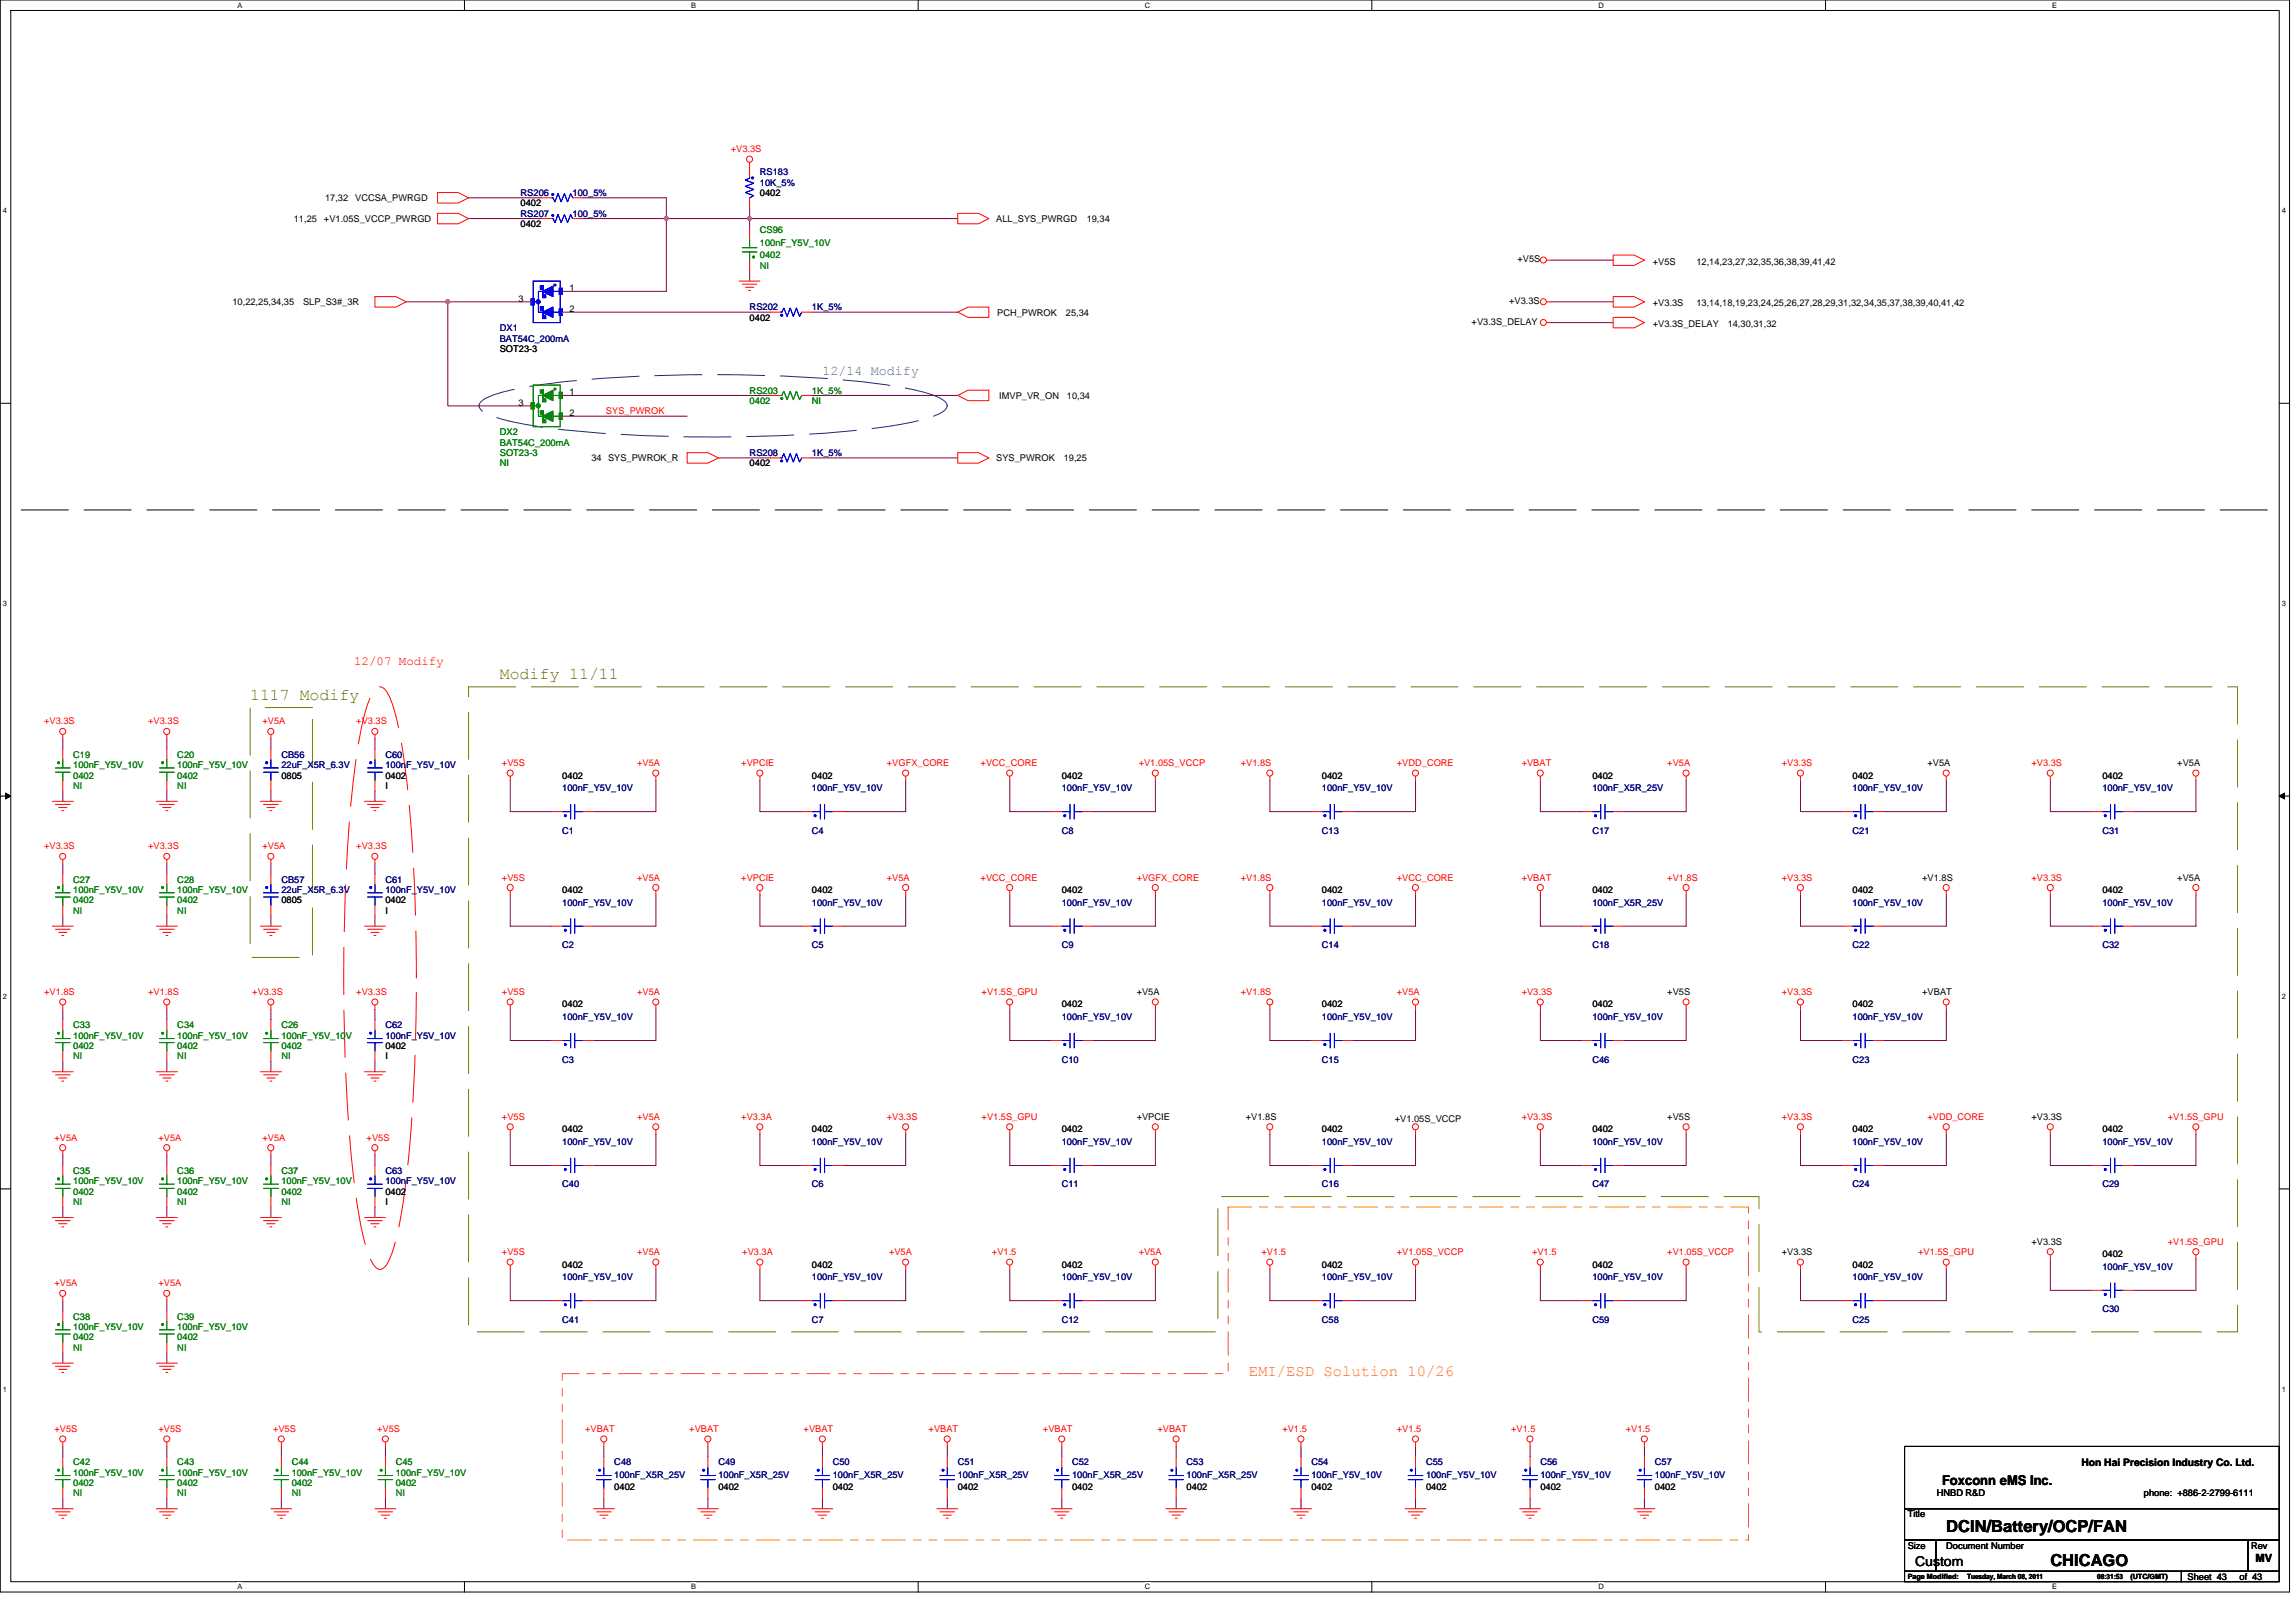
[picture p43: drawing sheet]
<svg xmlns="http://www.w3.org/2000/svg" width="297mm" height="210mm" viewBox="0 0 297 210" stroke-linecap="round" stroke-linejoin="round" font-family="sans-serif">
<defs><g id="words">
<g font-size="2.1" fill="#808000">
<text x="64.7" y="87.9">Modify 11/11</text>
<text x="32.4" y="90.6">1117 Modify</text>
</g>
<g font-size="2.1">
<text x="251.8" y="198.3">DCIN/Battery/OCP/FAN</text>
<text x="265.3" y="202.6">CHICAGO</text>
</g>
<text font-size="2" fill="#ff8000" x="161.6" y="178">EMI/ESD Solution 10/26</text>
<text font-size="1.7" fill="#408080" x="106.4" y="48.5">12/14 Modify</text>
<g font-size="1.7">
<text x="251.2" y="192.1">Foxconn eMS Inc.</text>
<text x="247.8" y="202.5">Custom</text>
</g>
<text font-size="1.6" fill="#f00" x="45.8" y="86.1">12/07 Modify</text>
<text font-size="1.5" x="291.8" y="202.1">MV</text>
<text font-size="1.3" x="269.3" y="189.7">Hon Hai Precision Industry Co. Ltd.</text>
<g font-size="1.2" fill="#f00">
<text x="94.5" y="19.7">+V3.3S</text>
<text x="78.4" y="53.6">SYS_PWROK</text>
<text x="5.7" y="93.7">+V3.3S</text>
<text x="19.2" y="93.7">+V3.3S</text>
<text x="34" y="93.7">+V5A</text>
<text x="46.1" y="93.7">+V3.3S</text>
<text x="64.9" y="99.1">+V5S</text>
<text x="82.4" y="99.1">+V5A</text>
<text x="95.9" y="99.1">+VPCIE</text>
<text x="114.7" y="99.1">+VGFX_CORE</text>
<text x="126.9" y="99.1">+VCC_CORE</text>
<text x="147.3" y="99.1">+V1.05S_VCCP</text>
<text x="160.5" y="99.1">+V1.8S</text>
<text x="180.7" y="99.1">+VDD_CORE</text>
<text x="196.9" y="99.1">+VBAT</text>
<text x="215.7" y="99.1">+V5A</text>
<text x="230.5" y="99.1">+V3.3S</text>
<text x="262.8" y="99.1">+V3.3S</text>
<text x="5.7" y="109.9">+V3.3S</text>
<text x="19.2" y="109.9">+V3.3S</text>
<text x="34" y="109.9">+V5A</text>
<text x="46.1" y="109.9">+V3.3S</text>
<text x="64.9" y="113.9">+V5S</text>
<text x="82.4" y="113.9">+V5A</text>
<text x="95.9" y="113.9">+VPCIE</text>
<text x="114.7" y="113.9">+V5A</text>
<text x="126.9" y="113.9">+VCC_CORE</text>
<text x="147.1" y="113.9">+VGFX_CORE</text>
<text x="160.5" y="113.9">+V1.8S</text>
<text x="180.7" y="113.9">+VCC_CORE</text>
<text x="196.9" y="113.9">+VBAT</text>
<text x="215.7" y="113.9">+V1.8S</text>
<text x="230.5" y="113.9">+V3.3S</text>
<text x="262.8" y="113.9">+V3.3S</text>
<text x="5.7" y="128.7">+V1.8S</text>
<text x="19.2" y="128.7">+V1.8S</text>
<text x="32.6" y="128.7">+V3.3S</text>
<text x="46.1" y="128.7">+V3.3S</text>
<text x="64.9" y="128.7">+V5S</text>
<text x="82.4" y="128.7">+V5A</text>
<text x="127" y="128.7">+V1.5S_GPU</text>
<text x="160.5" y="128.7">+V1.8S</text>
<text x="180.7" y="128.7">+V5A</text>
<text x="196.9" y="128.7">+V3.3S</text>
<text x="230.5" y="128.7">+V3.3S</text>
<text x="7" y="147.6">+V5A</text>
<text x="20.5" y="147.6">+V5A</text>
<text x="34" y="147.6">+V5A</text>
<text x="47.4" y="147.6">+V5S</text>
<text x="64.9" y="144.9">+V5S</text>
<text x="82.4" y="144.9">+V5A</text>
<text x="95.9" y="144.9">+V3.3A</text>
<text x="114.7" y="144.9">+V3.3S</text>
<text x="127" y="144.9">+V1.5S_GPU</text>
<text x="196.9" y="144.9">+V3.3S</text>
<text x="230.5" y="144.9">+V3.3S</text>
<text x="249.4" y="144.9">+VDD_CORE</text>
<text x="280.5" y="144.9">+V1.5S_GPU</text>
<text x="280.5" y="161">+V1.5S_GPU</text>
<text x="7" y="166.4">+V5A</text>
<text x="20.5" y="166.4">+V5A</text>
<text x="64.9" y="162.4">+V5S</text>
<text x="82.4" y="162.4">+V5A</text>
<text x="96" y="162.4">+V3.3A</text>
<text x="115" y="162.4">+V5A</text>
<text x="128.3" y="162.4">+V1.5</text>
<text x="147.3" y="162.4">+V5A</text>
<text x="163.2" y="162.4">+V1.5</text>
<text x="180.7" y="162.4">+V1.05S_VCCP</text>
<text x="198.2" y="162.4">+V1.5</text>
<text x="215.7" y="162.4">+V1.05S_VCCP</text>
<text x="248.2" y="162.4">+V1.5S_GPU</text>
<text x="7" y="185.3">+V5S</text>
<text x="20.5" y="185.3">+V5S</text>
<text x="35.3" y="185.3">+V5S</text>
<text x="48.8" y="185.3">+V5S</text>
<text x="75.7" y="185.3">+VBAT</text>
<text x="89.2" y="185.3">+VBAT</text>
<text x="104" y="185.3">+VBAT</text>
<text x="120.1" y="185.3">+VBAT</text>
<text x="134.9" y="185.3">+VBAT</text>
<text x="149.8" y="185.3">+VBAT</text>
<text x="165.9" y="185.3">+V1.5</text>
<text x="180.7" y="185.3">+V1.5</text>
<text x="195.5" y="185.3">+V1.5</text>
<text x="210.3" y="185.3">+V1.5</text>
</g>
<g font-size="1.2" fill="#000080">
<text x="98.3" y="22.6">RS183</text>
<text x="67.3" y="25.3">RS206</text>
<text x="67.3" y="28">RS207</text>
<text x="74.1" y="25.3">100_5%</text>
<text x="74.1" y="28">100_5%</text>
<text x="98.3" y="24">10K_5%</text>
<text x="97" y="40.2">RS202</text>
<text x="105" y="40.2">1K_5%</text>
<text x="64.7" y="42.8">DX1</text>
<text x="64.7" y="44.2">BAT54C_200mA</text>
<text x="97" y="59">RS208</text>
<text x="105" y="59">1K_5%</text>
<text x="36.4" y="98">CB56</text>
<text x="36.4" y="99.4">22uF_X5R_6.3V</text>
<text x="49.9" y="98">C60</text>
<text x="49.9" y="99.4">100nF_Y5V_10V</text>
<text x="72.7" y="107.9">C1</text>
<text x="72.7" y="102.3">100nF_Y5V_10V</text>
<text x="105" y="107.9">C4</text>
<text x="105" y="102.3">100nF_Y5V_10V</text>
<text x="137.4" y="107.9">C8</text>
<text x="137.4" y="102.3">100nF_Y5V_10V</text>
<text x="171" y="107.9">C13</text>
<text x="171" y="102.3">100nF_Y5V_10V</text>
<text x="206" y="107.9">C17</text>
<text x="206" y="102.3">100nF_X5R_25V</text>
<text x="239.7" y="107.9">C21</text>
<text x="239.7" y="102.3">100nF_Y5V_10V</text>
<text x="272" y="107.9">C31</text>
<text x="272" y="102.3">100nF_Y5V_10V</text>
<text x="36.4" y="114.2">CB57</text>
<text x="36.4" y="115.5">22uF_X5R_6.3V</text>
<text x="49.9" y="114.2">C61</text>
<text x="49.9" y="115.5">100nF_Y5V_10V</text>
<text x="72.7" y="117.2">100nF_Y5V_10V</text>
<text x="105" y="117.2">100nF_Y5V_10V</text>
<text x="137.4" y="117.2">100nF_Y5V_10V</text>
<text x="171" y="117.2">100nF_Y5V_10V</text>
<text x="206" y="117.2">100nF_X5R_25V</text>
<text x="239.7" y="117.2">100nF_Y5V_10V</text>
<text x="272" y="117.2">100nF_Y5V_10V</text>
<text x="72.7" y="122.7">C2</text>
<text x="105" y="122.7">C5</text>
<text x="137.4" y="122.7">C9</text>
<text x="171" y="122.7">C14</text>
<text x="206" y="122.7">C18</text>
<text x="239.7" y="122.7">C22</text>
<text x="272" y="122.7">C32</text>
<text x="72.7" y="132">100nF_Y5V_10V</text>
<text x="137.4" y="132">100nF_Y5V_10V</text>
<text x="171" y="132">100nF_Y5V_10V</text>
<text x="206" y="132">100nF_Y5V_10V</text>
<text x="239.7" y="132">100nF_Y5V_10V</text>
<text x="49.9" y="133">C62</text>
<text x="49.9" y="134.4">100nF_Y5V_10V</text>
<text x="72.7" y="137.5">C3</text>
<text x="137.4" y="137.5">C10</text>
<text x="171" y="137.5">C15</text>
<text x="206" y="137.5">C46</text>
<text x="239.7" y="137.5">C23</text>
<text x="72.7" y="148.1">100nF_Y5V_10V</text>
<text x="105" y="148.1">100nF_Y5V_10V</text>
<text x="137.4" y="148.1">100nF_Y5V_10V</text>
<text x="171" y="148.1">100nF_Y5V_10V</text>
<text x="206" y="148.1">100nF_Y5V_10V</text>
<text x="239.7" y="148.1">100nF_Y5V_10V</text>
<text x="272" y="148.1">100nF_Y5V_10V</text>
<text x="49.9" y="151.9">C63</text>
<text x="49.9" y="153.2">100nF_Y5V_10V</text>
<text x="72.7" y="153.6">C40</text>
<text x="105" y="153.6">C6</text>
<text x="137.4" y="153.6">C11</text>
<text x="171" y="153.6">C16</text>
<text x="206" y="153.6">C47</text>
<text x="239.7" y="153.6">C24</text>
<text x="272" y="153.6">C29</text>
<text x="72.7" y="165.6">100nF_Y5V_10V</text>
<text x="105" y="165.6">100nF_Y5V_10V</text>
<text x="137.4" y="165.6">100nF_Y5V_10V</text>
<text x="171" y="165.6">100nF_Y5V_10V</text>
<text x="206" y="165.6">100nF_Y5V_10V</text>
<text x="239.7" y="165.6">100nF_Y5V_10V</text>
<text x="272" y="164.3">100nF_Y5V_10V</text>
<text x="72.7" y="171.1">C41</text>
<text x="105" y="171.1">C7</text>
<text x="137.4" y="171.1">C12</text>
<text x="171" y="171.1">C58</text>
<text x="206" y="171.1">C59</text>
<text x="239.7" y="171.1">C25</text>
<text x="272" y="169.8">C30</text>
<text x="79.5" y="189.6">C48</text>
<text x="79.5" y="191.2">100nF_X5R_25V</text>
<text x="92.9" y="189.6">C49</text>
<text x="92.9" y="191.2">100nF_X5R_25V</text>
<text x="107.7" y="189.6">C50</text>
<text x="107.7" y="191.2">100nF_X5R_25V</text>
<text x="123.9" y="189.6">C51</text>
<text x="123.9" y="191.2">100nF_X5R_25V</text>
<text x="138.7" y="189.6">C52</text>
<text x="138.7" y="191.2">100nF_X5R_25V</text>
<text x="153.5" y="189.6">C53</text>
<text x="153.5" y="191.2">100nF_X5R_25V</text>
<text x="169.7" y="189.6">C54</text>
<text x="169.7" y="191.2">100nF_Y5V_10V</text>
<text x="184.5" y="189.6">C55</text>
<text x="184.5" y="191.2">100nF_Y5V_10V</text>
<text x="199.3" y="189.6">C56</text>
<text x="199.3" y="191.2">100nF_Y5V_10V</text>
<text x="214.1" y="189.6">C57</text>
<text x="214.1" y="191.2">100nF_Y5V_10V</text>
</g>
<g font-size="1.2">
<text x="38" y="28.7">11,25</text>
<text x="41.9" y="28.7">+V1.05S_VCCP_PWRGD</text>
<text x="42.1" y="26">17,32</text>
<text x="45.9" y="26">VCCSA_PWRGD</text>
<text x="67.3" y="26.7">0402</text>
<text x="67.3" y="29.4">0402</text>
<text x="98.3" y="25.3">0402</text>
<text x="128.9" y="28.7">ALL_SYS_PWRGD</text>
<text x="140.6" y="28.7">19,34</text>
<text x="196.3" y="34">+V5S</text>
<text x="213.8" y="34.2">+V5S</text>
<text x="219.5" y="34.2">12,14,23,27,32,35,36,38,39,41,42</text>
<text x="30.1" y="39.5">10,22,25,34,35</text>
<text x="39.2" y="39.5">SLP_S3#_3R</text>
<text x="67.1" y="39">3</text>
<text x="73.7" y="37.7">1</text>
<text x="73.7" y="40.4">2</text>
<text x="97" y="41.5">0402</text>
<text x="129" y="40.8">PCH_PWROK</text>
<text x="137.9" y="40.8">25,34</text>
<text x="195.2" y="39.3">+V3.3S</text>
<text x="213.8" y="39.6">+V3.3S</text>
<text x="219.5" y="39.6">13,14,18,19,23,24,25,26,27,28,29,31,32,34,35,37,38,39,40,41,42</text>
<text x="64.7" y="45.5">SOT23-3</text>
<text x="190.4" y="42">+V3.3S_DELAY</text>
<text x="213.8" y="42.3">+V3.3S_DELAY</text>
<text x="223.5" y="42.3">14,30,31,32</text>
<text x="67.1" y="52.5">3</text>
<text x="73.7" y="51.1">1</text>
<text x="73.7" y="53.8">2</text>
<text x="129.3" y="51.6">IMVP_VR_ON</text>
<text x="138" y="51.6">10,34</text>
<text x="76.5" y="59.7">34 SYS_PWROK_R</text>
<text x="128.9" y="59.7">SYS_PWROK</text>
<text x="137.6" y="59.7">19,25</text>
<text x="97" y="60.3">0402</text>
<text x="36.4" y="100.7">0805</text>
<text x="49.9" y="100.7">0402</text>
<text x="72.7" y="100.7">0402</text>
<text x="105" y="100.7">0402</text>
<text x="137.4" y="100.7">0402</text>
<text x="171" y="100.7">0402</text>
<text x="206" y="100.7">0402</text>
<text x="239.7" y="100.7">0402</text>
<text x="249.4" y="99.1">+V5A</text>
<text x="272" y="100.7">0402</text>
<text x="281.7" y="99.1">+V5A</text>
<text x="49.9" y="102.1">I</text>
<text x="248.7" y="113.9">+V1.8S</text>
<text x="281.7" y="113.9">+V5A</text>
<text x="36.4" y="116.9">0805</text>
<text x="49.9" y="116.9">0402</text>
<text x="49.9" y="118.2">I</text>
<text x="72.7" y="115.5">0402</text>
<text x="105" y="115.5">0402</text>
<text x="137.4" y="115.5">0402</text>
<text x="171" y="115.5">0402</text>
<text x="206" y="115.5">0402</text>
<text x="239.7" y="115.5">0402</text>
<text x="272" y="115.5">0402</text>
<text x="72.7" y="130.3">0402</text>
<text x="137.4" y="130.3">0402</text>
<text x="147.1" y="128.7">+V5A</text>
<text x="171" y="130.3">0402</text>
<text x="206" y="130.3">0402</text>
<text x="215.7" y="128.7">+V5S</text>
<text x="239.7" y="130.3">0402</text>
<text x="248.7" y="128.7">+VBAT</text>
<text x="49.9" y="135.7">0402</text>
<text x="49.9" y="137.1">I</text>
<text x="72.7" y="146.5">0402</text>
<text x="105" y="146.5">0402</text>
<text x="137.4" y="146.5">0402</text>
<text x="147.1" y="144.9">+VPCIE</text>
<text x="161.2" y="144.9">+V1.8S</text>
<text x="171" y="146.5">0402</text>
<text x="180.4" y="145.2">+V1.05S_VCCP</text>
<text x="206" y="146.5">0402</text>
<text x="215.7" y="144.9">+V5S</text>
<text x="239.7" y="146.5">0402</text>
<text x="262.8" y="144.9">+V3.3S</text>
<text x="272" y="146.5">0402</text>
<text x="49.9" y="154.6">0402</text>
<text x="49.9" y="155.9">I</text>
<text x="262.8" y="161">+V3.3S</text>
<text x="72.7" y="164">0402</text>
<text x="105" y="164">0402</text>
<text x="137.4" y="164">0402</text>
<text x="171" y="164">0402</text>
<text x="206" y="164">0402</text>
<text x="230.5" y="162.4">+V3.3S</text>
<text x="239.7" y="164">0402</text>
<text x="272" y="162.6">0402</text>
<text x="79.5" y="192.8">0402</text>
<text x="92.9" y="192.8">0402</text>
<text x="107.7" y="192.8">0402</text>
<text x="123.9" y="192.8">0402</text>
<text x="138.7" y="192.8">0402</text>
<text x="153.5" y="192.8">0402</text>
<text x="169.7" y="192.8">0402</text>
<text x="184.5" y="192.8">0402</text>
<text x="199.3" y="192.8">0402</text>
<text x="214.1" y="192.8">0402</text>
<text x="246.8" y="196.3">Title</text>
<text x="250.6" y="193.6">HNBD R&amp;D</text>
<text x="277.4" y="193.6">phone: +886-2-2799-6111</text>
<text x="246.8" y="200.3">Size</text>
<text x="251.8" y="200.3">Document Number</text>
<text x="291.2" y="200.3">Rev</text>
<text x="283" y="204.4">Sheet 43</text>
<text x="289.7" y="204.4">of 43</text>
</g>
<g font-size="1.2" fill="#008000">
<text x="98.3" y="30.2">CS96</text>
<text x="98.3" y="31.8">100nF_Y5V_10V</text>
<text x="98.3" y="33.4">0402</text>
<text x="97" y="50.9">RS203</text>
<text x="97" y="52.3">0402</text>
<text x="105" y="50.9">1K_5%</text>
<text x="105" y="52.3">NI</text>
<text x="64.7" y="56.3">DX2</text>
<text x="64.7" y="57.7">BAT54C_200mA</text>
<text x="64.7" y="59">SOT23-3</text>
<text x="64.7" y="60.3">NI</text>
<text x="9.5" y="98">C19</text>
<text x="9.5" y="99.4">100nF_Y5V_10V</text>
<text x="9.5" y="100.7">0402</text>
<text x="22.9" y="98">C20</text>
<text x="22.9" y="99.4">100nF_Y5V_10V</text>
<text x="22.9" y="100.7">0402</text>
<text x="9.5" y="114.2">C27</text>
<text x="9.5" y="115.5">100nF_Y5V_10V</text>
<text x="9.5" y="116.9">0402</text>
<text x="22.9" y="114.2">C28</text>
<text x="22.9" y="115.5">100nF_Y5V_10V</text>
<text x="22.9" y="116.9">0402</text>
<text x="9.5" y="133">C33</text>
<text x="9.5" y="134.4">100nF_Y5V_10V</text>
<text x="9.5" y="135.7">0402</text>
<text x="22.9" y="133">C34</text>
<text x="22.9" y="134.4">100nF_Y5V_10V</text>
<text x="22.9" y="135.7">0402</text>
<text x="36.4" y="133">C26</text>
<text x="36.4" y="134.4">100nF_Y5V_10V</text>
<text x="36.4" y="135.7">0402</text>
<text x="9.5" y="151.9">C35</text>
<text x="9.5" y="153.2">100nF_Y5V_10V</text>
<text x="9.5" y="154.6">0402</text>
<text x="22.9" y="151.9">C36</text>
<text x="22.9" y="153.2">100nF_Y5V_10V</text>
<text x="22.9" y="154.6">0402</text>
<text x="36.4" y="151.9">C37</text>
<text x="36.4" y="153.2">100nF_Y5V_10V</text>
<text x="36.4" y="154.6">0402</text>
<text x="9.5" y="170.7">C38</text>
<text x="9.5" y="172.1">100nF_Y5V_10V</text>
<text x="9.5" y="173.4">0402</text>
<text x="22.9" y="170.7">C39</text>
<text x="22.9" y="172.1">100nF_Y5V_10V</text>
<text x="22.9" y="173.4">0402</text>
<text x="9.5" y="189.6">C42</text>
<text x="9.5" y="190.9">100nF_Y5V_10V</text>
<text x="22.9" y="189.6">C43</text>
<text x="22.9" y="190.9">100nF_Y5V_10V</text>
<text x="37.7" y="189.6">C44</text>
<text x="37.7" y="190.9">100nF_Y5V_10V</text>
<text x="51.2" y="189.6">C45</text>
<text x="51.2" y="190.9">100nF_Y5V_10V</text>
<text x="9.5" y="192.3">0402</text>
<text x="22.9" y="192.3">0402</text>
<text x="37.7" y="192.3">0402</text>
<text x="51.2" y="192.3">0402</text>
</g>
<g font-size="1.2" fill="#008040">
<text x="98.3" y="34.8">NI</text>
<text x="9.5" y="102.1">NI</text>
<text x="22.9" y="102.1">NI</text>
<text x="9.5" y="118.2">NI</text>
<text x="22.9" y="118.2">NI</text>
<text x="9.5" y="137.1">NI</text>
<text x="22.9" y="137.1">NI</text>
<text x="36.4" y="137.1">NI</text>
<text x="9.5" y="155.9">NI</text>
<text x="22.9" y="155.9">NI</text>
<text x="36.4" y="155.9">NI</text>
<text x="9.5" y="174.8">NI</text>
<text x="22.9" y="174.8">NI</text>
<text x="9.5" y="193.6">NI</text>
<text x="22.9" y="193.6">NI</text>
<text x="37.7" y="193.6">NI</text>
<text x="51.2" y="193.6">NI</text>
</g>
<g font-size="1">
<text x="30.7" y="1">A</text>
<text x="89.4" y="1">B</text>
<text x="148.1" y="1">C</text>
<text x="206.8" y="1">D</text>
<text x="265.5" y="1">E</text>
<text x=".4" y="27.6">4</text>
<text x="295.2" y="27.6">4</text>
<text x=".4" y="78.4">3</text>
<text x="295.2" y="78.4">3</text>
<text x=".4" y="129.2">2</text>
<text x="295.2" y="129.2">2</text>
<text x=".4" y="180.1">1</text>
<text x="295.2" y="180.1">1</text>
<text x="30.7" y="205.6">A</text>
<text x="89.4" y="205.6">B</text>
<text x="148.1" y="205.6">C</text>
<text x="206.8" y="205.6">D</text>
<text x="265.5" y="205.6">E</text>
</g>
<g font-size=".9">
<text x="246.8" y="204.3">Page Modified:</text>
<text x="254.5" y="204.3">Tuesday, March 08, 2011</text>
<text x="271.3" y="204.3">08:31:53</text>
<text x="275.6" y="204.3">(UTC/GMT)</text>
</g>
</g></defs>
<path d="M0 0h296.2v206h-296.2zM1.4 1.4h293.5v203.2h-293.5z" fill="none" stroke="#000" stroke-width=".13"/>
<g fill="#fff">
<path d="M30.7 .1h.7v1.1h-.7z"/>
<path d="M30.7 204.8h.7v1h-.7z"/>
</g>
<path d="M60.1 0v1.4M60.1 204.6v1.4" fill="none" stroke="#000" stroke-width=".13"/>
<g fill="#fff">
<path d="M89.4 .1h.7v1.1h-.7z"/>
<path d="M89.4 204.8h.7v1h-.7z"/>
</g>
<path d="M118.8 0v1.4M118.8 204.6v1.4" fill="none" stroke="#000" stroke-width=".13"/>
<g fill="#fff">
<path d="M148.1 .1h.7v1.1h-.7z"/>
<path d="M148.1 204.8h.7v1h-.7z"/>
</g>
<path d="M177.5 0v1.4M177.5 204.6v1.4" fill="none" stroke="#000" stroke-width=".13"/>
<g fill="#fff">
<path d="M206.8 .1h.7v1.1h-.7z"/>
<path d="M206.8 204.8h.7v1h-.7z"/>
</g>
<path d="M236.2 0v1.4M236.2 204.6v1.4" fill="none" stroke="#000" stroke-width=".13"/>
<g fill="#fff">
<path d="M265.5 .1h.6v1.1h-.6z"/>
<path d="M265.5 204.8h.6v1h-.6z"/>
<path d="M.4 26.8h.5v1h-.5z"/>
<path d="M295.2 26.8h.5v1h-.5z"/>
<path d="M.4 77.6h.5v1h-.5z"/>
<path d="M295.2 77.6h.5v1h-.5z"/>
</g>
<path d="M0 52.2h1.4M294.9 52.2h1.3" fill="none" stroke="#000" stroke-width=".13"/>
<g fill="#fff">
<path d="M.4 128.4h.5v1.1h-.5z"/>
<path d="M295.2 128.4h.5v1.1h-.5z"/>
</g>
<path d="M0 103h1.4M294.9 103h1.3" fill="none" stroke="#000" stroke-width=".13"/>
<path d="M.7 102.6l.7 .4-.7 .4zM294.9 103l.6-.4v.8z" fill="#000" stroke="#000" stroke-width=".13"/>
<g fill="#fff">
<path d="M.4 179.2h.5v1.1h-.5z"/>
<path d="M295.2 179.2h.5v1.1h-.5z"/>
</g>
<path d="M0 153.8h1.4M294.9 153.8h1.3M246.4 199.2h4v4.1h-4zM246.4 187.1h48.5v8.1h-48.5zM246.4 195.2h48.5v4h-48.5zM250.4 199.2h40.4v4.1h-40.4zM290.8 199.2h4.1v4.1h-4.1zM246.4 203.3h35.8v1.3h-35.8zM282.2 203.3h12.7v1.3h-12.7z" fill="none" stroke="#000" stroke-width=".13"/>
<g fill="none" stroke="#800040" stroke-width=".13">
<path d="M52.6 39.1h5.3v13.4h10.8M57.9 39.1h10.8M60.6 28.3h9.5M60.6 25.6h9.5M75.4 25.6h10.8v2.7M75.4 28.3h10.8M86.2 28.3v9.4h-13.5M86.2 28.3h10.8v1.3M97 26.9v1.4h26.9M97 35v1.4M200.6 33.7h8.1M200.6 39.1h8.1"/>
<path d="M72.7 53.8h16.2M72.7 40.4h27M72.7 51.2h27M92.9 59.2h6.8M105 40.4h18.9M105 51.2h18.9M105 59.2h18.9M200.6 41.7h8.1M8.1 95.6v1.3M21.6 95.6v1.3M35 95.6v1.3M48.5 95.6v1.3"/>
<path d="M8.1 102.3v1.4M8.1 111.7v1.4M8.1 118.5v1.3M21.6 111.7v1.4M21.6 118.5v1.3M21.6 102.3v1.4M35 102.3v1.4M35 118.5v1.3M35 111.7v1.4M48.5 102.3v1.4M48.5 111.7v1.4M48.5 118.5v1.3"/>
<path d="M66 101v4h5.4M66 115.8v4h5.4M84.9 101v4h-8.1M84.9 115.8v4h-8.1M98.3 101v4h5.4M98.3 115.8v4h5.4M117.2 115.8v4h-8.1M117.2 101v4h-8.1M130.6 101v4h5.4M130.6 115.8v4h5.4M149.5 101v4h-8.1M149.5 115.8v4h-8.1"/>
<path d="M164.3 101v4h5.4M164.3 115.8v4h5.4M183.1 101v4h-8.1M183.1 115.8v4h-8.1M199.3 115.8v4h5.4M199.3 101v4h5.4M218.1 115.8v4h-8M218.1 101v4h-8M232.9 101v4h5.4M232.9 115.8v4h5.4M251.8 101v4h-8.1M251.8 115.8v4h-8.1"/>
<path d="M265.3 115.8v4h5.3M265.3 101v4h5.3M284.1 115.8v4h-8.1M284.1 101v4h-8.1M8.1 137.3v1.4M8.1 130.6v1.3M21.6 137.3v1.4M21.6 130.6v1.3M35 130.6v1.3M35 137.3v1.4M48.5 130.6v1.3M48.5 137.3v1.4"/>
<path d="M66 130.6v4h5.4M84.9 130.6v4h-8.1M130.6 130.6v4h5.4M149.5 130.6v4h-8.1M164.3 130.6v4h5.4M183.1 130.6v4h-8.1M199.3 130.6v4h5.4M218.1 130.6v4h-8M232.9 130.6v4h5.4M251.8 130.6v4h-8.1M8.1 156.2v1.3M8.1 149.4v1.4"/>
<path d="M21.6 156.2v1.3M21.6 149.4v1.4M35 156.2v1.3M35 149.4v1.4M48.5 156.2v1.3M48.5 149.4v1.4M66 146.7v4.1h5.4M84.9 146.7v4.1h-8.1M98.3 146.7v4.1h5.4M117.2 146.7v4.1h-8.1M130.6 146.7v4.1h5.4M149.5 146.7v4.1h-8.1"/>
<path d="M164.3 146.7v4.1h5.4M183.1 146.7v4.1h-8.1M199.3 146.7v4.1h5.4M218.1 146.7v4.1h-8M232.9 146.7v4.1h5.4M251.8 146.7v4.1h-8.1M265.3 146.7v4.1h5.3M284.1 146.7v4.1h-8.1M8.1 175v1.4M8.1 168.3v1.3M21.6 175v1.4M21.6 168.3v1.3"/>
<path d="M66 164.3v4h5.4M84.9 164.3v4h-8.1M98.3 164.3v4h5.4M117.2 164.3v4h-8.1M130.6 164.3v4h5.4M149.5 164.3v4h-8.1M164.3 164.3v4h5.4M183.1 164.3v4h-8.1M199.3 164.3v4h5.4M218.1 164.3v4h-8M232.9 164.3v4h5.4M251.8 164.3v4h-8.1"/>
<path d="M265.3 162.9v4h5.3M284.1 162.9v4h-8.1M8.1 193.9v1.3M8.1 187.1v1.4M21.6 193.9v1.3M21.6 187.1v1.4M36.4 193.9v1.3M36.4 187.1v1.4M49.9 193.9v1.3M49.9 187.1v1.4M78.1 193.9v1.3M78.1 187.1v1.4"/>
<path d="M91.6 193.9v1.3M91.6 187.1v1.4M106.4 193.9v1.3M106.4 187.1v1.4M122.6 193.9v1.3M122.6 187.1v1.4M137.4 193.9v1.3M137.4 187.1v1.4M152.2 193.9v1.3M152.2 187.1v1.4M168.3 193.9v1.3M168.3 187.1v1.4"/>
<path d="M183.1 193.9v1.3M183.1 187.1v1.4M197.9 193.9v1.3M197.9 187.1v1.4M212.7 193.9v1.3M212.7 187.1v1.4"/>
</g>
<g fill="#f0f" stroke="#f0f" stroke-width=".13">
<circle cx="57.9" cy="39" r=".27"/>
<circle cx="86.2" cy="28.3" r=".27"/>
<circle cx="97" cy="28.3" r=".26"/>
</g>
<g fill="none" stroke="#f00" stroke-width=".13">
<path d="M48.5 38.4h2.7l1.4 .7-1.4 .6h-2.7zM56.6 24.9h2.7l1.3 .7-1.3 .7h-2.7zM56.6 27.6h2.7l1.3 .7-1.3 .7h-2.7zM68.7 39.1h.1M70.1 25.6h1.3M70.1 28.3h1.3M72.7 37.7h.1M74.1 25.6h1.3M74.1 28.3h1.3M95.6 36.4h2.7M96 36.8h1.9M96.4 37.2h1.1"/>
<path d="M96.8 37.6h.3M97 21v1.9M97 25.6v1.3M97 29.6v1.4M97 33.7v1.3M123.9 27.6h2.7l1.3 .7-1.3 .7h-2.7zM200.1 33.7h.5M200.1 39.1h.5M208.7 33h2.7l1.3 .7-1.3 .6h-2.7zM208.7 38.4h2.7l1.3 .7-1.3 .6h-2.7zM68.7 52.5h.1M72.7 51.2h.1"/>
<path d="M72.7 53.8h.1M72.7 40.4h.1M88.9 58.6h2.7l1.3 .6-1.3 .7h-2.7zM99.7 59.2h1.3M99.7 51.2h1.3M99.7 40.4h1.3M103.7 59.2h1.3M103.7 51.2h1.3M103.7 40.4h1.3M123.9 40.4l1.3-.7h2.7v1.4h-2.7zM123.9 58.6h2.7l1.3 .6-1.3 .7h-2.7zM123.9 51.2l1.3-.7h2.7v1.3h-2.7z"/>
<path d="M200.1 41.7h.5M208.7 41.1h2.7l1.3 .6-1.3 .7h-2.7zM8.1 95.1v.5M8.1 96.9v1.4M21.6 95.1v.5M21.6 96.9v1.4M35 95.1v.5M35 96.9v1.4M48.5 95.1v.5M48.5 96.9v1.4M6.8 103.7h2.7M6.8 119.8h2.7"/>
<path d="M7.2 104.1h1.9M7.6 104.5h1.1M8 104.9h.3M8.1 111.2v.5M8.1 101v1.3M8.1 113.1v1.3M8.1 117.1v1.4M20.2 103.7h2.7M20.2 119.8h2.7M20.6 104.1h1.9M21.1 104.5h1M21.5 104.9h.2"/>
<path d="M21.6 111.2v.5M21.6 101v1.3M21.6 113.1v1.3M21.6 117.1v1.4M33.7 119.8h2.7M33.7 103.7h2.7M34.1 104.1h1.9M34.5 104.5h1.1M34.9 104.9h.3M35 111.2v.5M35 101v1.3M35 113.1v1.3"/>
<path d="M35 117.1v1.4M47.2 103.7h2.7M47.2 119.8h2.7M47.6 104.1h1.9M48 104.5h1M48.4 104.9h.2M48.5 111.2v.5M48.5 101v1.3M48.5 113.1v1.3M48.5 117.1v1.4M66 100.4v.6M66 115.3v.5"/>
<path d="M71.4 119.8h1.3M71.4 105h1.3M75.4 119.8h1.4M75.4 105h1.4M84.9 100.4v.6M84.9 115.3v.5M98.3 100.4v.6M98.3 115.3v.5M103.7 119.8h1.3M103.7 105h1.3M107.7 119.8h1.4M107.7 105h1.4"/>
<path d="M117.2 100.4v.6M117.2 115.3v.5M130.6 100.4v.6M130.6 115.3v.5M136 119.8h1.4M136 105h1.4M140.1 119.8h1.3M140.1 105h1.3M149.5 115.3v.5M149.5 100.4v.6M164.3 100.4v.6M164.3 115.3v.5"/>
<path d="M169.7 119.8h1.3M169.7 105h1.3M173.7 119.8h1.3M173.7 105h1.3M183.1 100.4v.6M183.1 115.3v.5M199.3 100.4v.6M199.3 115.3v.5M204.7 119.8h1.3M204.7 105h1.3M208.7 119.8h1.4M208.7 105h1.4"/>
<path d="M218.1 100.4v.6M218.1 115.3v.5M232.9 100.4v.6M232.9 115.3v.5M238.3 119.8h1.4M238.3 105h1.4M242.4 119.8h1.3M242.4 105h1.3M251.8 100.4v.6M251.8 115.3v.5M265.3 100.4v.6M265.3 115.3v.5"/>
<path d="M270.6 119.8h1.4M270.6 105h1.4M274.7 119.8h1.3M274.7 105h1.3M284.1 100.4v.6M284.1 115.3v.5M6.8 138.7h2.7M7.2 120.2h1.9M7.2 139.1h1.9M7.6 120.6h1.1M7.6 139.5h1.1M8 121h.3"/>
<path d="M8 139.9h.3M8.1 130v.6M8.1 131.9v1.4M8.1 136v1.3M20.2 138.7h2.7M20.6 120.2h1.9M20.6 139.1h1.9M21.1 120.6h1M21.1 139.5h1M21.5 121h.2M21.5 139.9h.2M21.6 130v.6"/>
<path d="M21.6 131.9v1.4M21.6 136v1.3M33.7 138.7h2.7M34.1 120.2h1.9M34.1 139.1h1.9M34.5 120.6h1.1M34.5 139.5h1.1M34.9 121h.3M34.9 139.9h.3M35 130v.6M35 131.9v1.4M35 136v1.3"/>
<path d="M47.2 138.7h2.7M47.6 120.2h1.9M47.6 139.1h1.9M48 120.6h1M48 139.5h1M48.4 121h.2M48.4 139.9h.2M48.5 130v.6M48.5 131.9v1.4M48.5 136v1.3M66 130v.6M71.4 134.6h1.3"/>
<path d="M75.4 134.6h1.4M84.9 130v.6M130.6 130v.6M136 134.6h1.4M140.1 134.6h1.3M149.5 130v.6M164.3 130v.6M169.7 134.6h1.3M173.7 134.6h1.3M183.1 130v.6M199.3 130v.6M204.7 134.6h1.3"/>
<path d="M208.7 134.6h1.4M218.1 130v.6M232.9 130v.6M238.3 134.6h1.4M242.4 134.6h1.3M251.8 130v.6M6.8 157.5h2.7M7.2 157.9h1.9M7.6 158.3h1.1M8 158.7h.3M8.1 150.8v1.3M8.1 154.8v1.4"/>
<path d="M8.1 148.9v.5M20.2 157.5h2.7M20.6 157.9h1.9M21.1 158.3h1M21.5 158.7h.2M21.6 148.9v.5M21.6 150.8v1.3M21.6 154.8v1.4M33.7 157.5h2.7M34.1 157.9h1.9M34.5 158.3h1.1M34.9 158.7h.3"/>
<path d="M35 148.9v.5M35 150.8v1.3M35 154.8v1.4M47.2 157.5h2.7M47.6 157.9h1.9M48 158.3h1M48.4 158.7h.2M48.5 148.9v.5M48.5 150.8v1.3M48.5 154.8v1.4M66 146.2v.5M71.4 150.8h1.3"/>
<path d="M75.4 150.8h1.4M84.9 146.2v.5M98.3 146.2v.5M103.7 150.8h1.3M107.7 150.8h1.4M117.2 146.2v.5M130.6 146.2v.5M136 150.8h1.4M140.1 150.8h1.3M149.5 146.2v.5M164.3 146.2v.5M169.7 150.8h1.3"/>
<path d="M173.7 150.8h1.3M183.1 146.2v.5M199.3 146.2v.5M204.7 150.8h1.3M208.7 150.8h1.4M218.1 146.2v.5M232.9 146.2v.5M238.3 150.8h1.4M242.4 150.8h1.3M251.8 146.2v.5M265.3 146.2v.5M270.6 150.8h1.4"/>
<path d="M274.7 150.8h1.3M284.1 146.2v.5M6.8 176.4h2.7M7.2 176.8h1.9M7.6 177.2h1.1M8 177.6h.3M8.1 167.7v.6M8.1 169.6v1.4M8.1 173.7v1.3M20.2 176.4h2.7M20.6 176.8h1.9M21.1 177.2h1"/>
<path d="M21.5 177.6h.2M21.6 167.7v.6M21.6 169.6v1.4M21.6 173.7v1.3M66 163.7v.6M71.4 168.3h1.3M75.4 168.3h1.4M84.9 163.7v.6M98.3 163.7v.6M103.7 168.3h1.3M107.7 168.3h1.4M117.2 163.7v.6"/>
<path d="M130.6 163.7v.6M136 168.3h1.4M140.1 168.3h1.3M149.5 163.7v.6M164.3 163.7v.6M169.7 168.3h1.3M173.7 168.3h1.3M183.1 163.7v.6M199.3 163.7v.6M204.7 168.3h1.3M208.7 168.3h1.4M218.1 163.7v.6"/>
<path d="M232.9 163.7v.6M238.3 168.3h1.4M242.4 168.3h1.3M251.8 163.7v.6M265.3 162.4v.5M270.6 166.9h1.4M274.7 166.9h1.3M284.1 162.4v.5M6.8 195.2h2.7M7.2 195.6h1.9M7.6 196h1.1M8 196.4h.3"/>
<path d="M8.1 186.6v.5M8.1 188.5v1.3M8.1 192.5v1.4M20.2 195.2h2.7M20.6 195.6h1.9M21.1 196h1M21.5 196.4h.2M21.6 186.6v.5M21.6 188.5v1.3M21.6 192.5v1.4M35 195.2h2.7M35.5 195.6h1.8"/>
<path d="M35.9 196h1M36.3 196.4h.2M36.4 186.6v.5M36.4 188.5v1.3M36.4 192.5v1.4M48.5 195.2h2.7M48.9 195.6h1.9M49.3 196h1.1M49.7 196.4h.3M49.9 186.6v.5M49.9 188.5v1.3M49.9 192.5v1.4"/>
<path d="M76.8 195.2h2.7M77.2 195.6h1.9M77.6 196h1.1M78 196.4h.3M78.1 186.6v.5M78.1 188.5v1.3M78.1 192.5v1.4M90.3 195.2h2.6M90.7 195.6h1.8M91.1 196h1M91.5 196.4h.2M91.6 186.6v.5"/>
<path d="M91.6 188.5v1.3M91.6 192.5v1.4M105 195.2h2.7M105.4 195.6h1.9M105.9 196h1M106.3 196.4h.2M106.4 188.5v1.3M106.4 192.5v1.4M106.4 186.6v.5M121.2 195.2h2.7M121.6 195.6h1.9M122 196h1.1"/>
<path d="M122.4 196.4h.3M122.6 188.5v1.3M122.6 192.5v1.4M122.6 186.6v.5M136 195.2h2.7M136.4 195.6h1.9M136.8 196h1.1M137.2 196.4h.3M137.4 188.5v1.3M137.4 192.5v1.4M137.4 186.6v.5M150.8 195.2h2.7"/>
<path d="M151.2 195.6h1.9M151.6 196h1.1M152 196.4h.3M152.2 186.6v.5M152.2 188.5v1.3M152.2 192.5v1.4M167 195.2h2.7M167.4 195.6h1.9M167.8 196h1.1M168.2 196.4h.3M168.3 188.5v1.3M168.3 192.5v1.4"/>
<path d="M168.3 186.6v.5M181.8 195.2h2.7M182.2 195.6h1.9M182.6 196h1.1M183 196.4h.3M183.1 188.5v1.3M183.1 192.5v1.4M183.1 186.6v.5M196.6 195.2h2.7M197 195.6h1.9M197.4 196h1.1M197.8 196.4h.3"/>
<path d="M197.9 188.5v1.3M197.9 192.5v1.4M197.9 186.6v.5M211.4 195.2h2.7M211.8 195.6h1.9M212.2 196h1.1M212.6 196.4h.3M212.7 186.6v.5M212.7 188.5v1.3M212.7 192.5v1.4"/>
<circle cx="97" cy="20.6" r=".4"/>
<circle cx="199.7" cy="39" r=".39"/>
<circle cx="199.7" cy="33.6" r=".39"/>
<circle cx="199.7" cy="41.7" r=".39"/>
<circle cx="8.1" cy="94.6" r=".4"/>
<circle cx="21.6" cy="94.6" r=".4"/>
<circle cx="35" cy="94.6" r=".4"/>
<circle cx="48.5" cy="94.6" r=".4"/>
<circle cx="8.1" cy="110.8" r=".39"/>
<circle cx="21.6" cy="110.8" r=".39"/>
<circle cx="35" cy="110.8" r=".39"/>
<circle cx="48.5" cy="110.8" r=".39"/>
<circle cx="66" cy="114.8" r=".4"/>
<circle cx="66" cy="100" r=".39"/>
<circle cx="84.8" cy="114.8" r=".4"/>
<circle cx="84.8" cy="100" r=".39"/>
<circle cx="98.3" cy="114.8" r=".4"/>
<circle cx="98.3" cy="100" r=".39"/>
<circle cx="117.2" cy="114.8" r=".4"/>
<circle cx="117.2" cy="100" r=".39"/>
<circle cx="130.6" cy="114.8" r=".4"/>
<circle cx="130.6" cy="100" r=".39"/>
<circle cx="149.5" cy="114.8" r=".4"/>
<circle cx="149.5" cy="100" r=".39"/>
<circle cx="164.3" cy="114.8" r=".4"/>
<circle cx="164.3" cy="100" r=".39"/>
<circle cx="183.1" cy="114.8" r=".4"/>
<circle cx="183.1" cy="100" r=".39"/>
<circle cx="199.3" cy="114.8" r=".4"/>
<circle cx="199.3" cy="100" r=".39"/>
<circle cx="218.1" cy="114.8" r=".4"/>
<circle cx="218.1" cy="100" r=".39"/>
<circle cx="232.9" cy="114.8" r=".4"/>
<circle cx="232.9" cy="100" r=".39"/>
<circle cx="251.8" cy="114.8" r=".4"/>
<circle cx="251.8" cy="100" r=".39"/>
<circle cx="265.2" cy="114.8" r=".4"/>
<circle cx="265.2" cy="100" r=".39"/>
<circle cx="284.1" cy="114.8" r=".4"/>
<circle cx="284.1" cy="100" r=".39"/>
<circle cx="8.1" cy="129.6" r=".39"/>
<circle cx="21.6" cy="129.6" r=".39"/>
<circle cx="35" cy="129.6" r=".39"/>
<circle cx="48.5" cy="129.6" r=".39"/>
<circle cx="66" cy="129.6" r=".39"/>
<circle cx="84.8" cy="129.6" r=".39"/>
<circle cx="130.6" cy="129.6" r=".39"/>
<circle cx="149.5" cy="129.6" r=".39"/>
<circle cx="164.3" cy="129.6" r=".39"/>
<circle cx="183.1" cy="129.6" r=".39"/>
<circle cx="199.3" cy="129.6" r=".39"/>
<circle cx="218.1" cy="129.6" r=".39"/>
<circle cx="232.9" cy="129.6" r=".39"/>
<circle cx="251.8" cy="129.6" r=".39"/>
<circle cx="8.1" cy="148.5" r=".4"/>
<circle cx="21.6" cy="148.5" r=".4"/>
<circle cx="35" cy="148.5" r=".4"/>
<circle cx="48.5" cy="148.5" r=".4"/>
<circle cx="66" cy="145.8" r=".39"/>
<circle cx="84.8" cy="145.8" r=".39"/>
<circle cx="98.3" cy="145.8" r=".39"/>
<circle cx="117.2" cy="145.8" r=".39"/>
<circle cx="130.6" cy="145.8" r=".39"/>
<circle cx="149.5" cy="145.8" r=".39"/>
<circle cx="164.3" cy="145.8" r=".39"/>
<circle cx="183.1" cy="145.8" r=".39"/>
<circle cx="199.3" cy="145.8" r=".39"/>
<circle cx="218.1" cy="145.8" r=".39"/>
<circle cx="232.9" cy="145.8" r=".39"/>
<circle cx="251.8" cy="145.8" r=".39"/>
<circle cx="265.2" cy="145.8" r=".39"/>
<circle cx="284.1" cy="145.8" r=".39"/>
<circle cx="8.1" cy="167.3" r=".39"/>
<circle cx="21.6" cy="167.3" r=".39"/>
<circle cx="66" cy="163.3" r=".39"/>
<circle cx="84.8" cy="163.3" r=".39"/>
<circle cx="98.3" cy="163.3" r=".39"/>
<circle cx="117.2" cy="163.3" r=".39"/>
<circle cx="130.6" cy="163.3" r=".39"/>
<circle cx="149.5" cy="163.3" r=".39"/>
<circle cx="164.3" cy="163.3" r=".39"/>
<circle cx="183.1" cy="163.3" r=".39"/>
<circle cx="199.3" cy="163.3" r=".39"/>
<circle cx="218.1" cy="163.3" r=".39"/>
<circle cx="232.9" cy="163.3" r=".39"/>
<circle cx="251.8" cy="163.3" r=".39"/>
<circle cx="265.2" cy="161.9" r=".4"/>
<circle cx="284.1" cy="161.9" r=".4"/>
<circle cx="8.1" cy="186.2" r=".39"/>
<circle cx="21.6" cy="186.2" r=".39"/>
<circle cx="36.4" cy="186.2" r=".39"/>
<circle cx="49.9" cy="186.2" r=".39"/>
<circle cx="78.1" cy="186.2" r=".39"/>
<circle cx="91.6" cy="186.2" r=".39"/>
<circle cx="106.4" cy="186.2" r=".39"/>
<circle cx="122.5" cy="186.2" r=".39"/>
<circle cx="137.4" cy="186.2" r=".39"/>
<circle cx="152.2" cy="186.2" r=".39"/>
<circle cx="168.3" cy="186.2" r=".39"/>
<circle cx="183.1" cy="186.2" r=".39"/>
<circle cx="197.9" cy="186.2" r=".39"/>
<circle cx="212.7" cy="186.2" r=".39"/>
</g>
<path d="M2.7 66h290.8" fill="none" stroke="#000" stroke-width=".13" stroke-dasharray="6.1 2"/>
<path d="M72.7 177.7h86.2v-21.5h67.3v43h-153.5z" fill="none" stroke="#ff8000" stroke-width=".13" stroke-dasharray="3 1 1 1 1 1"/>
<path d="M32.4 91.5h8v32.4h-8zM60.6 88.9h228.9v83.4h-61.9v-17.5h-70v17.5h-97z" fill="none" stroke="#808000" stroke-width=".13" stroke-dasharray="6.1 2"/>
<path d="M48.4 89.4l.4-.4 .4-.1 .4 .1a5.5 5.5 0 0 1 1.4 2.8 82 82 0 0 1 2.2 14.9 264.5 264.5 0 0 1-.7 46.5l-.3 2a30.2 30.2 0 0 1-1.9 7.9l-.4 .6-.3 .4-.4 .1-.4-.1a5.5 5.5 0 0 1-1.5-2.8 81.8 81.8 0 0 1-2.1-14.9 266 266 0 0 1 .6-46.5l.3-2a29.9 29.9 0 0 1 1.9-7.9z" fill="none" stroke="#f00" stroke-width=".13" stroke-dasharray="6.1 2"/>
<path d="M62.1 52.1a5.4 5.4 0 0 1 2.8-1.3 78.5 78.5 0 0 1 14.4-1.9 197.9 197.9 0 0 1 34.4 .7 29.8 29.8 0 0 1 7.7 1.8l.6 .4 .4 .3 .1 .4-.1 .4a5.4 5.4 0 0 1-2.8 1.3 78.5 78.5 0 0 1-14.4 1.9 196 196 0 0 1-34.4-.8 29.7 29.7 0 0 1-7.7-1.7l-.6-.4-.4-.3-.1-.4z" fill="none" stroke="#004080" stroke-width=".13" stroke-dasharray="6.1 2"/>
<g fill="none" stroke="#00f" stroke-width=".13">
<path d="M69 36.4h3.5v5.3h-3.5zM69.1 39.1h.7M70.2 37.7h-.5v2.7h.5M71.4 25.6h.1l.3 .5 .4-1.1 .4 1.1 .4-1.1 .4 1.1 .4-1.1 .3 .6M71.4 28.3h.1l.3 .5 .4-1.1 .4 1.1 .4-1.1 .4 1.1 .4-1.1 .3 .6M71.5 37.7h.8M97 22.9v.1l-.6 .3 1.1 .4-1.1 .4 1.1 .4-1.1 .4 1.1 .4-.5 .3M71.5 40.4h.8M101 59.2h.2l.2-.5 .4 1.1 .4-1.1 .4 1.1 .4-1.1 .4 1.1 .3-.6M101 40.4h.2l.2-.5 .4 1 .4-1 .4 1 .4-1 .4 1 .3-.5M34.1 99.9h1.9M34.1 99.4h1.9"/>
<path d="M35 99.9v1.1M35 98.3v1.1M47.6 99.4h1.9M47.6 99.9h1.9M48.5 99.9v1.1M48.5 98.3v1.1M34.1 116.1h1.9M34.1 115.5h1.9M35 116.1v1M35 114.4v1.1M47.6 115.5h1.9M47.6 116.1h1.9"/>
<path d="M48.5 116.1v1M48.5 114.4v1.1M72.7 105h1.1M72.7 119.8h1.1M73.8 104.1v1.9M73.8 118.9v1.9M74.4 104.1v1.9M74.4 105h1M74.4 118.9v1.9M74.4 119.8h1M105 119.8h1.1M105 105h1.1"/>
<path d="M106.1 118.9v1.9M106.1 104.1v1.9M106.7 118.9v1.9M106.7 119.8h1M106.7 104.1v1.9M106.7 105h1M137.4 119.8h1M137.4 105h1M138.4 118.9v1.9M138.4 104.1v1.9M139 118.9v1.9M139 119.8h1.1"/>
<path d="M139 104.1v1.9M139 105h1.1M171 105h1.1M171 119.8h1.1M172.1 104.1v1.9M172.1 118.9v1.9M172.6 104.1v1.9M172.6 105h1.1M172.6 118.9v1.9M172.6 119.8h1.1M206 119.8h1.1M206 105h1.1"/>
<path d="M207.1 118.9v1.9M207.1 104.1v1.9M207.6 118.9v1.9M207.6 119.8h1.1M207.6 104.1v1.9M207.6 105h1.1M239.7 119.8h1M239.7 105h1M240.7 118.9v1.9M240.7 104.1v1.9M241.3 118.9v1.9M241.3 119.8h1.1"/>
<path d="M241.3 104.1v1.9M241.3 105h1.1M272 119.8h1M272 105h1M273 118.9v1.9M273 104.1v1.9M273.6 118.9v1.9M273.6 119.8h1.1M273.6 104.1v1.9M273.6 105h1.1M47.6 134.4h1.9M47.6 134.9h1.9"/>
<path d="M48.5 134.9v1.1M48.5 133.3v1.1M72.7 134.6h1.1M73.8 133.7v1.9M74.4 133.7v1.9M74.4 134.6h1M137.4 134.6h1M138.4 133.7v1.9M139 133.7v1.9M139 134.6h1.1M171 134.6h1.1M172.1 133.7v1.9"/>
<path d="M172.6 133.7v1.9M172.6 134.6h1.1M206 134.6h1.1M207.1 133.7v1.9M207.6 133.7v1.9M207.6 134.6h1.1M239.7 134.6h1M240.7 133.7v1.9M241.3 133.7v1.9M241.3 134.6h1.1M47.6 153.2h1.9M47.6 153.8h1.9"/>
<path d="M48.5 153.8v1M48.5 152.1v1.1M72.7 150.8h1.1M73.8 149.8v1.9M74.4 149.8v1.9M74.4 150.8h1M105 150.8h1.1M106.1 149.8v1.9M106.7 149.8v1.9M106.7 150.8h1M137.4 150.8h1M138.4 149.8v1.9"/>
<path d="M139 149.8v1.9M139 150.8h1.1M171 150.8h1.1M172.1 149.8v1.9M172.6 149.8v1.9M172.6 150.8h1.1M206 150.8h1.1M207.1 149.8v1.9M207.6 149.8v1.9M207.6 150.8h1.1M239.7 150.8h1M240.7 149.8v1.9"/>
<path d="M241.3 149.8v1.9M241.3 150.8h1.1M272 150.8h1M273 149.8v1.9M273.6 149.8v1.9M273.6 150.8h1.1M72.7 168.3h1.1M73.8 167.3v1.9M74.4 167.3v1.9M74.4 168.3h1M105 168.3h1.1M106.1 167.3v1.9"/>
<path d="M106.7 167.3v1.9M106.7 168.3h1M137.4 168.3h1M138.4 167.3v1.9M139 167.3v1.9M139 168.3h1.1M171 168.3h1.1M172.1 167.3v1.9M172.6 167.3v1.9M172.6 168.3h1.1M206 168.3h1.1M207.1 167.3v1.9"/>
<path d="M207.6 167.3v1.9M207.6 168.3h1.1M239.7 168.3h1M240.7 167.3v1.9M241.3 167.3v1.9M241.3 168.3h1.1M272 166.9h1M273 166v1.9M273.6 166v1.9M273.6 166.9h1.1M77.2 190.9h1.9M77.2 191.4h1.9"/>
<path d="M78.1 191.4v1.1M78.1 189.8v1.1M90.7 190.9h1.8M90.7 191.4h1.8M91.6 191.4v1.1M91.6 189.8v1.1M105.4 190.9h1.9M105.4 191.4h1.9M106.4 191.4v1.1M106.4 189.8v1.1M121.6 190.9h1.9M121.6 191.4h1.9"/>
<path d="M122.6 191.4v1.1M122.6 189.8v1.1M136.4 190.9h1.9M136.4 191.4h1.9M137.4 191.4v1.1M137.4 189.8v1.1M151.2 190.9h1.9M151.2 191.4h1.9M152.2 191.4v1.1M152.2 189.8v1.1M167.4 190.9h1.9M167.4 191.4h1.9"/>
<path d="M168.3 191.4v1.1M168.3 189.8v1.1M182.2 191.4h1.9M182.2 190.9h1.9M183.1 191.4v1.1M183.1 189.8v1.1M197 191.4h1.9M197 190.9h1.9M197.9 191.4v1.1M197.9 189.8v1.1M211.8 191.4h1.9M211.8 190.9h1.9"/>
<path d="M212.7 191.4v1.1M212.7 189.8v1.1"/>
</g>
<g fill="#00f" stroke="#00f" stroke-width=".13">
<path d="M136.7 190.1h.2v.2h-.2z" fill-rule="evenodd"/>
<path d="M136.7 190.1h.2v.2h-.2z" fill-rule="evenodd"/>
<path d="M73.1 168.7h.1v.2h-.1z" fill-rule="evenodd"/>
<path d="M73.1 168.7h.1v.2h-.1z" fill-rule="evenodd"/>
<path d="M171.3 151.2h.2v.2h-.2z" fill-rule="evenodd"/>
<path d="M171.3 151.2h.2v.2h-.2z" fill-rule="evenodd"/>
<path d="M73.1 135.1h.1v.1h-.1z" fill-rule="evenodd"/>
<path d="M73.1 135.1h.1v.1h-.1z" fill-rule="evenodd"/>
<path d="M272.3 120.3h.2v.1h-.2z" fill-rule="evenodd"/>
<path d="M272.3 120.3h.2v.1h-.2z" fill-rule="evenodd"/>
<path d="M71.4 25.1h.2v.2h-.2z" fill-rule="evenodd"/>
<path d="M71.4 25.1h.2v.2h-.2z" fill-rule="evenodd"/>
<path d="M206.3 135.1h.2v.1h-.2z" fill-rule="evenodd"/>
<path d="M206.3 135.1h.2v.1h-.2z" fill-rule="evenodd"/>
<path d="M206.3 120.3h.2v.1h-.2z" fill-rule="evenodd"/>
<path d="M206.3 120.3h.2v.1h-.2z" fill-rule="evenodd"/>
<path d="M240 151.2h.2v.2h-.2z" fill-rule="evenodd"/>
<path d="M240 151.2h.2v.2h-.2z" fill-rule="evenodd"/>
<path d="M73.1 105.4h.1v.2h-.1z" fill-rule="evenodd"/>
<path d="M73.1 105.4h.1v.2h-.1z" fill-rule="evenodd"/>
<path d="M77.5 190.1h.2v.2h-.2z" fill-rule="evenodd"/>
<path d="M77.5 190.1h.2v.2h-.2z" fill-rule="evenodd"/>
<path d="M137.7 168.7h.1v.2h-.1z" fill-rule="evenodd"/>
<path d="M137.7 168.7h.1v.2h-.1z" fill-rule="evenodd"/>
<path d="M197.3 190.1h.2v.2h-.2z" fill-rule="evenodd"/>
<path d="M197.3 190.1h.2v.2h-.2z" fill-rule="evenodd"/>
<path d="M73.1 151.2h.1v.2h-.1z" fill-rule="evenodd"/>
<path d="M73.1 151.2h.1v.2h-.1z" fill-rule="evenodd"/>
<path d="M105.4 168.7h.1v.2h-.1z" fill-rule="evenodd"/>
<path d="M105.4 168.7h.1v.2h-.1z" fill-rule="evenodd"/>
<path d="M137.7 151.2h.1v.2h-.1z" fill-rule="evenodd"/>
<path d="M137.7 151.2h.1v.2h-.1z" fill-rule="evenodd"/>
<path d="M167.7 190.1h.2v.2h-.2z" fill-rule="evenodd"/>
<path d="M167.7 190.1h.2v.2h-.2z" fill-rule="evenodd"/>
<path d="M182.5 190.1h.2v.2h-.2z" fill-rule="evenodd"/>
<path d="M182.5 190.1h.2v.2h-.2z" fill-rule="evenodd"/>
<path d="M272.3 167.4h.2v.2h-.2z" fill-rule="evenodd"/>
<path d="M272.3 167.4h.2v.2h-.2z" fill-rule="evenodd"/>
<path d="M137.7 120.3h.1v.1h-.1z" fill-rule="evenodd"/>
<path d="M137.7 120.3h.1v.1h-.1z" fill-rule="evenodd"/>
<path d="M121.9 190.1h.2v.2h-.2z" fill-rule="evenodd"/>
<path d="M121.9 190.1h.2v.2h-.2z" fill-rule="evenodd"/>
<path d="M240 168.7h.2v.2h-.2z" fill-rule="evenodd"/>
<path d="M240 168.7h.2v.2h-.2z" fill-rule="evenodd"/>
<path d="M206.3 151.2h.2v.2h-.2z" fill-rule="evenodd"/>
<path d="M206.3 151.2h.2v.2h-.2z" fill-rule="evenodd"/>
<path d="M90.9 190.1h.2v.2h-.2z" fill-rule="evenodd"/>
<path d="M90.9 190.1h.2v.2h-.2z" fill-rule="evenodd"/>
<path d="M34.4 114.7h.2v.2h-.2z" fill-rule="evenodd"/>
<path d="M34.4 114.7h.2v.2h-.2z" fill-rule="evenodd"/>
<path d="M105.4 151.2h.1v.2h-.1z" fill-rule="evenodd"/>
<path d="M105.4 151.2h.1v.2h-.1z" fill-rule="evenodd"/>
<path d="M171.3 135.1h.2v.1h-.2z" fill-rule="evenodd"/>
<path d="M171.3 135.1h.2v.1h-.2z" fill-rule="evenodd"/>
<path d="M212.1 190.1h.2v.2h-.2z" fill-rule="evenodd"/>
<path d="M212.1 190.1h.2v.2h-.2z" fill-rule="evenodd"/>
<path d="M171.3 168.7h.2v.2h-.2z" fill-rule="evenodd"/>
<path d="M171.3 168.7h.2v.2h-.2z" fill-rule="evenodd"/>
<path d="M206.3 105.4h.2v.2h-.2z" fill-rule="evenodd"/>
<path d="M206.3 105.4h.2v.2h-.2z" fill-rule="evenodd"/>
<path d="M47.9 98.6h.1v.2h-.1z" fill-rule="evenodd"/>
<path d="M47.9 98.6h.1v.2h-.1z" fill-rule="evenodd"/>
<path d="M73.1 120.3h.1v.1h-.1z" fill-rule="evenodd"/>
<path d="M73.1 120.3h.1v.1h-.1z" fill-rule="evenodd"/>
<path d="M151.5 190.1h.2v.2h-.2z" fill-rule="evenodd"/>
<path d="M151.5 190.1h.2v.2h-.2z" fill-rule="evenodd"/>
<path d="M240 135.1h.2v.1h-.2z" fill-rule="evenodd"/>
<path d="M240 135.1h.2v.1h-.2z" fill-rule="evenodd"/>
<path d="M47.9 152.4h.1v.2h-.1z" fill-rule="evenodd"/>
<path d="M47.9 152.4h.1v.2h-.1z" fill-rule="evenodd"/>
<path d="M105.4 120.3h.1v.1h-.1z" fill-rule="evenodd"/>
<path d="M105.4 120.3h.1v.1h-.1z" fill-rule="evenodd"/>
<path d="M47.9 114.7h.1v.2h-.1z" fill-rule="evenodd"/>
<path d="M47.9 114.7h.1v.2h-.1z" fill-rule="evenodd"/>
<path d="M240 120.3h.2v.1h-.2z" fill-rule="evenodd"/>
<path d="M240 120.3h.2v.1h-.2z" fill-rule="evenodd"/>
<path d="M137.7 105.4h.1v.2h-.1z" fill-rule="evenodd"/>
<path d="M137.7 105.4h.1v.2h-.1z" fill-rule="evenodd"/>
<path d="M272.3 151.2h.2v.2h-.2z" fill-rule="evenodd"/>
<path d="M272.3 151.2h.2v.2h-.2z" fill-rule="evenodd"/>
<path d="M101 59.5h.2v.2h-.2z" fill-rule="evenodd"/>
<path d="M101 59.5h.2v.2h-.2z" fill-rule="evenodd"/>
<path d="M105.4 105.4h.1v.2h-.1z" fill-rule="evenodd"/>
<path d="M105.4 105.4h.1v.2h-.1z" fill-rule="evenodd"/>
<path d="M171.3 105.4h.2v.2h-.2z" fill-rule="evenodd"/>
<path d="M171.3 105.4h.2v.2h-.2z" fill-rule="evenodd"/>
<path d="M137.7 135.1h.1v.1h-.1z" fill-rule="evenodd"/>
<path d="M137.7 135.1h.1v.1h-.1z" fill-rule="evenodd"/>
<path d="M97.3 22.9h.2v.2h-.2z" fill-rule="evenodd"/>
<path d="M97.3 22.9h.2v.2h-.2z" fill-rule="evenodd"/>
<path d="M105.8 190.1h.1v.2h-.1z" fill-rule="evenodd"/>
<path d="M105.8 190.1h.1v.2h-.1z" fill-rule="evenodd"/>
<path d="M47.9 133.6h.1v.2h-.1z" fill-rule="evenodd"/>
<path d="M47.9 133.6h.1v.2h-.1z" fill-rule="evenodd"/>
<path d="M206.3 168.7h.2v.2h-.2z" fill-rule="evenodd"/>
<path d="M206.3 168.7h.2v.2h-.2z" fill-rule="evenodd"/>
<path d="M70.2 37.7l1.3-.7v1.4z" fill-rule="evenodd"/>
<path d="M70.2 40.4l1.3-.7v1.4z" fill-rule="evenodd"/>
<path d="M68.7 38.7v.8h.4v-.8z" fill-rule="evenodd"/>
<path d="M72.3 37.3v.8h.4v-.8z" fill-rule="evenodd"/>
<path d="M72.3 40v.8h.4v-.8z" fill-rule="evenodd"/>
<path d="M71.7 36.8h.2v.2h-.2z" fill-rule="evenodd"/>
<path d="M70.2 37v1.5h.1v-1.5z" fill-rule="evenodd"/>
<path d="M70.2 39.7v1.5h.1v-1.5z" fill-rule="evenodd"/>
<path d="M70.2 41.1v.1h.4v-.1z" fill-rule="evenodd"/>
<path d="M70.5 40.8v.4h.1v-.4z" fill-rule="evenodd"/>
<path d="M69.9 39.7v.2h.4v-.2z" fill-rule="evenodd"/>
<path d="M69.9 39.7v.4h.2v-.4z" fill-rule="evenodd"/>
<path d="M70.2 38.4v.1h.4v-.1z" fill-rule="evenodd"/>
<path d="M70.5 38.1v.4h.1v-.4z" fill-rule="evenodd"/>
<path d="M69.9 37v.2h.4v-.2z" fill-rule="evenodd"/>
<path d="M69.9 37v.4h.2v-.4z" fill-rule="evenodd"/>
<path d="M70.2 37.7l1.3-.7v1.4z" fill-rule="evenodd"/>
<path d="M70.2 40.4l1.3-.7v1.4z" fill-rule="evenodd"/>
<path d="M68.7 38.7v.8h.4v-.8z" fill-rule="evenodd"/>
<path d="M72.3 37.3v.8h.4v-.8z" fill-rule="evenodd"/>
<path d="M72.3 40v.8h.4v-.8z" fill-rule="evenodd"/>
<path d="M71.7 36.8h.2v.2h-.2z" fill-rule="evenodd"/>
<path d="M70.2 37v1.5h.1v-1.5z" fill-rule="evenodd"/>
<path d="M70.2 39.7v1.5h.1v-1.5z" fill-rule="evenodd"/>
<path d="M70.2 41.1v.1h.4v-.1z" fill-rule="evenodd"/>
<path d="M70.5 40.8v.4h.1v-.4z" fill-rule="evenodd"/>
<path d="M69.9 39.7v.2h.4v-.2z" fill-rule="evenodd"/>
<path d="M69.9 39.7v.4h.2v-.4z" fill-rule="evenodd"/>
<path d="M70.2 38.4v.1h.4v-.1z" fill-rule="evenodd"/>
<path d="M70.5 38.1v.4h.1v-.4z" fill-rule="evenodd"/>
<path d="M69.9 37v.2h.4v-.2z" fill-rule="evenodd"/>
<path d="M69.9 37v.4h.2v-.4z" fill-rule="evenodd"/>
<path d="M71.4 27.8h.2v.1h-.2z" fill-rule="evenodd"/>
<path d="M71.4 27.8h.2v.1h-.2z" fill-rule="evenodd"/>
<path d="M240 105.4h.2v.2h-.2z" fill-rule="evenodd"/>
<path d="M240 105.4h.2v.2h-.2z" fill-rule="evenodd"/>
<path d="M272.3 105.4h.2v.2h-.2z" fill-rule="evenodd"/>
<path d="M272.3 105.4h.2v.2h-.2z" fill-rule="evenodd"/>
<path d="M34.4 98.6h.2v.2h-.2z" fill-rule="evenodd"/>
<path d="M34.4 98.6h.2v.2h-.2z" fill-rule="evenodd"/>
<path d="M171.3 120.3h.2v.1h-.2z" fill-rule="evenodd"/>
<path d="M171.3 120.3h.2v.1h-.2z" fill-rule="evenodd"/>
<path d="M101 40.7h.2v.2h-.2z" fill-rule="evenodd"/>
<path d="M101 40.7h.2v.2h-.2z" fill-rule="evenodd"/>
<circle cx="69.6" cy="39" r=".26"/>
</g>
<g fill="none" stroke="#008000" stroke-width=".13">
<path d="M96 32h1.9M96 32.6h1.9M97 31v1M97 32.6v1.1M69 49.8h3.5v5.4h-3.5zM69.1 52.5h.7M70.2 51.2h-.5v2.6h.5M71.5 51.2h.8M71.5 53.8h.8M101 51.2h.2l.2-.6 .4 1.1 .4-1.1 .4 1.1 .4-1.1 .4 1.1 .3-.5M7.2 99.4h1.9M7.2 99.9h1.9"/>
<path d="M8.1 99.9v1.1M8.1 98.3v1.1M20.6 99.9h1.9M20.6 99.4h1.9M21.6 99.9v1.1M21.6 98.3v1.1M7.2 115.5h1.9M7.2 116.1h1.9M8.1 116.1v1M8.1 114.4v1.1M20.6 116.1h1.9M20.6 115.5h1.9"/>
<path d="M21.6 116.1v1M21.6 114.4v1.1M7.2 134.4h1.9M7.2 134.9h1.9M8.1 134.9v1.1M8.1 133.3v1.1M20.6 134.9h1.9M20.6 134.4h1.9M21.6 134.9v1.1M21.6 133.3v1.1M34.1 134.9h1.9M34.1 134.4h1.9"/>
<path d="M35 134.9v1.1M35 133.3v1.1M7.2 153.2h1.9M7.2 153.8h1.9M8.1 153.8v1M8.1 152.1v1.1M20.6 153.8h1.9M20.6 153.2h1.9M21.6 153.8v1M21.6 152.1v1.1M34.1 153.8h1.9M34.1 153.2h1.9"/>
<path d="M35 153.8v1M35 152.1v1.1M7.2 172h1.9M7.2 172.6h1.9M8.1 172.6v1.1M8.1 171v1M20.6 172.6h1.9M20.6 172h1.9M21.6 172.6v1.1M21.6 171v1M7.2 190.9h1.9M7.2 191.4h1.9"/>
<path d="M8.1 191.4v1.1M8.1 189.8v1.1M20.6 191.4h1.9M20.6 190.9h1.9M21.6 191.4v1.1M21.6 189.8v1.1M35.5 191.4h1.8M35.5 190.9h1.8M36.4 191.4v1.1M36.4 189.8v1.1M48.9 190.9h1.9M48.9 191.4h1.9"/>
<path d="M49.9 191.4v1.1M49.9 189.8v1.1"/>
</g>
<g fill="#008000" stroke="#008000" stroke-width=".13">
<path d="M7.5 114.7h.2v.2h-.2z" fill-rule="evenodd"/>
<path d="M7.5 114.7h.2v.2h-.2z" fill-rule="evenodd"/>
<path d="M34.4 133.6h.2v.2h-.2z" fill-rule="evenodd"/>
<path d="M34.4 133.6h.2v.2h-.2z" fill-rule="evenodd"/>
<path d="M20.9 133.6h.2v.2h-.2z" fill-rule="evenodd"/>
<path d="M20.9 133.6h.2v.2h-.2z" fill-rule="evenodd"/>
<path d="M7.5 98.6h.2v.2h-.2z" fill-rule="evenodd"/>
<path d="M7.5 98.6h.2v.2h-.2z" fill-rule="evenodd"/>
<path d="M20.9 152.4h.2v.2h-.2z" fill-rule="evenodd"/>
<path d="M20.9 152.4h.2v.2h-.2z" fill-rule="evenodd"/>
<path d="M34.4 152.4h.2v.2h-.2z" fill-rule="evenodd"/>
<path d="M34.4 152.4h.2v.2h-.2z" fill-rule="evenodd"/>
<path d="M97.4 33.2h.2v.1h-.2z" fill-rule="evenodd"/>
<path d="M97.4 33.2h.2v.1h-.2z" fill-rule="evenodd"/>
<path d="M20.9 114.7h.2v.2h-.2z" fill-rule="evenodd"/>
<path d="M20.9 114.7h.2v.2h-.2z" fill-rule="evenodd"/>
<path d="M70.2 51.2l1.3-.7v1.3z" fill-rule="evenodd"/>
<path d="M70.2 53.8l1.3-.6v1.3z" fill-rule="evenodd"/>
<path d="M68.7 52.1v.8h.4v-.8z" fill-rule="evenodd"/>
<path d="M72.3 50.8v.8h.4v-.8z" fill-rule="evenodd"/>
<path d="M72.3 53.4v.9h.4v-.9z" fill-rule="evenodd"/>
<path d="M71.7 50.3h.2v.1h-.2z" fill-rule="evenodd"/>
<path d="M70.2 50.5v1.5h.1v-1.5z" fill-rule="evenodd"/>
<path d="M70.2 53.2v1.5h.1v-1.5z" fill-rule="evenodd"/>
<path d="M70.2 54.5v.2h.4v-.2z" fill-rule="evenodd"/>
<path d="M70.5 54.3v.4h.1v-.4z" fill-rule="evenodd"/>
<path d="M69.9 53.2v.1h.4v-.1z" fill-rule="evenodd"/>
<path d="M69.9 53.2v.4h.2v-.4z" fill-rule="evenodd"/>
<path d="M70.2 51.8v.2h.4v-.2z" fill-rule="evenodd"/>
<path d="M70.5 51.6v.4h.1v-.4z" fill-rule="evenodd"/>
<path d="M69.9 50.5v.1h.4v-.1z" fill-rule="evenodd"/>
<path d="M69.9 50.5v.4h.2v-.4z" fill-rule="evenodd"/>
<path d="M70.2 51.2l1.3-.7v1.3z" fill-rule="evenodd"/>
<path d="M70.2 53.8l1.3-.6v1.3z" fill-rule="evenodd"/>
<path d="M68.7 52.1v.8h.4v-.8z" fill-rule="evenodd"/>
<path d="M72.3 50.8v.8h.4v-.8z" fill-rule="evenodd"/>
<path d="M72.3 53.4v.9h.4v-.9z" fill-rule="evenodd"/>
<path d="M71.7 50.3h.2v.1h-.2z" fill-rule="evenodd"/>
<path d="M70.2 50.5v1.5h.1v-1.5z" fill-rule="evenodd"/>
<path d="M70.2 53.2v1.5h.1v-1.5z" fill-rule="evenodd"/>
<path d="M70.2 54.5v.2h.4v-.2z" fill-rule="evenodd"/>
<path d="M70.5 54.3v.4h.1v-.4z" fill-rule="evenodd"/>
<path d="M69.9 53.2v.1h.4v-.1z" fill-rule="evenodd"/>
<path d="M69.9 53.2v.4h.2v-.4z" fill-rule="evenodd"/>
<path d="M70.2 51.8v.2h.4v-.2z" fill-rule="evenodd"/>
<path d="M70.5 51.6v.4h.1v-.4z" fill-rule="evenodd"/>
<path d="M69.9 50.5v.1h.4v-.1z" fill-rule="evenodd"/>
<path d="M69.9 50.5v.4h.2v-.4z" fill-rule="evenodd"/>
<path d="M7.5 133.6h.2v.2h-.2z" fill-rule="evenodd"/>
<path d="M7.5 133.6h.2v.2h-.2z" fill-rule="evenodd"/>
<path d="M20.9 190.1h.2v.2h-.2z" fill-rule="evenodd"/>
<path d="M20.9 190.1h.2v.2h-.2z" fill-rule="evenodd"/>
<path d="M7.5 190.1h.2v.2h-.2z" fill-rule="evenodd"/>
<path d="M7.5 190.1h.2v.2h-.2z" fill-rule="evenodd"/>
<path d="M7.5 171.3h.2v.2h-.2z" fill-rule="evenodd"/>
<path d="M7.5 171.3h.2v.2h-.2z" fill-rule="evenodd"/>
<path d="M35.8 190.1h.1v.2h-.1z" fill-rule="evenodd"/>
<path d="M35.8 190.1h.1v.2h-.1z" fill-rule="evenodd"/>
<path d="M7.5 152.4h.2v.2h-.2z" fill-rule="evenodd"/>
<path d="M7.5 152.4h.2v.2h-.2z" fill-rule="evenodd"/>
<path d="M20.9 98.6h.2v.2h-.2z" fill-rule="evenodd"/>
<path d="M20.9 98.6h.2v.2h-.2z" fill-rule="evenodd"/>
<path d="M101 51.5h.2v.1h-.2z" fill-rule="evenodd"/>
<path d="M101 51.5h.2v.1h-.2z" fill-rule="evenodd"/>
<path d="M20.9 171.3h.2v.2h-.2z" fill-rule="evenodd"/>
<path d="M20.9 171.3h.2v.2h-.2z" fill-rule="evenodd"/>
<path d="M49.2 190.1h.2v.2h-.2z" fill-rule="evenodd"/>
<path d="M49.2 190.1h.2v.2h-.2z" fill-rule="evenodd"/>
<circle cx="69.6" cy="52.5" r=".26"/>
</g>
<use href="#words"/>
</svg>
